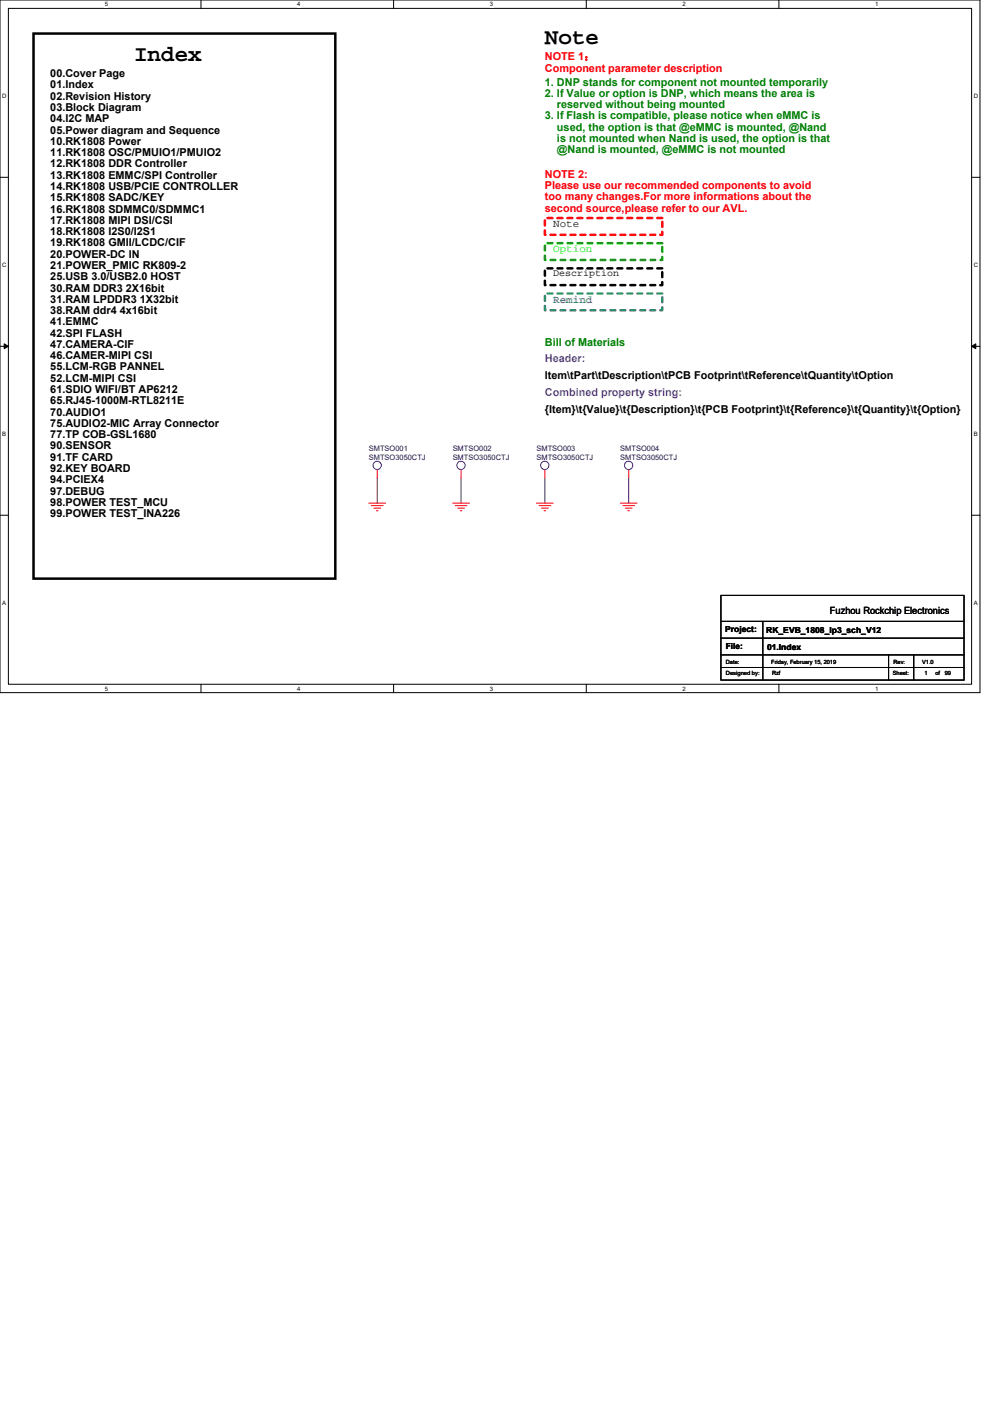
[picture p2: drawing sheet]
<svg xmlns="http://www.w3.org/2000/svg" width="210mm" height="297mm" viewBox="0 0 210 297" stroke-linecap="round" stroke-linejoin="round" font-family="sans-serif">
<defs><g id="words">
<g font-size="4.8">
<text x="115.6" y="9.3">Note</text>
<text x="28.4" y="12.9">Index</text>
</g>
<g font-size="2.3">
<text x="10.7" y="16.4">00.Cover Page</text>
<text x="10.7" y="18.8">01.Index</text>
<text x="10.7" y="21.1">02.Revision History</text>
<text x="10.7" y="23.5">03.Block Diagram</text>
<text x="10.7" y="25.9">04.I2C MAP</text>
<text x="10.7" y="28.3">05.Power diagram and Sequence</text>
<text x="10.7" y="30.7">10.RK1808 Power</text>
<text x="10.7" y="33.1">11.RK1808 OSC/PMUIO1/PMUIO2</text>
<text x="10.7" y="35.5">12.RK1808 DDR Controller</text>
<text x="10.7" y="37.9">13.RK1808 EMMC/SPI Controller</text>
<text x="10.7" y="40.3">14.RK1808 USB/PCIE CONTROLLER</text>
<text x="10.7" y="42.7">15.RK1808 SADC/KEY</text>
<text x="10.7" y="45.1">16.RK1808 SDMMC0/SDMMC1</text>
<text x="10.7" y="47.5">17.RK1808 MIPI DSI/CSI</text>
<text x="10.7" y="49.8">18.RK1808 I2S0/I2S1</text>
<text x="10.7" y="52.2">19.RK1808 GMII/LCDC/CIF</text>
<text x="10.7" y="54.6">20.POWER-DC IN</text>
<text x="10.7" y="57">21.POWER_PMIC RK809-2</text>
<text x="10.7" y="59.4">25.USB 3.0/USB2.0 HOST</text>
<text x="10.7" y="61.8">30.RAM DDR3 2X16bit</text>
<text x="10.7" y="64.2">31.RAM LPDDR3 1X32bit</text>
<text x="10.7" y="66.6">38.RAM ddr4 4x16bit</text>
<text x="10.7" y="69">41.EMMC</text>
<text x="10.7" y="71.4">42.SPI FLASH</text>
<text x="10.7" y="73.8">47.CAMERA-CIF</text>
<text x="10.7" y="76.2">46.CAMER-MIPI CSI</text>
<text x="10.7" y="78.5">55.LCM-RGB PANNEL</text>
<text x="10.7" y="80.9">52.LCM-MIPI CSI</text>
<text x="10.7" y="83.3">61.SDIO WIFI/BT AP6212</text>
<text x="115.6" y="80.4">Item\tPart\tDescription\tPCB Footprint\tReference\tQuantity\tOption</text>
<text x="10.7" y="85.7">65.RJ45-1000M-RTL8211E</text>
<text x="10.7" y="88.1">70.AUDIO1</text>
<text x="115.6" y="87.5">{Item}\t{Value}\t{Description}\t{PCB Footprint}\t{Reference}\t{Quantity}\t{Option}</text>
<text x="10.7" y="90.5">75.AUDIO2-MIC Array Connector</text>
<text x="10.7" y="92.9">77.TP COB-GSL1680</text>
<text x="10.7" y="95.3">90.SENSOR</text>
<text x="10.7" y="97.7">91.TF CARD</text>
<text x="10.7" y="100.1">92.KEY BOARD</text>
<text x="10.7" y="102.5">94.PCIEX4</text>
<text x="10.7" y="104.9">97.DEBUG</text>
<text x="10.7" y="107.3">98.POWER TEST_MCU</text>
<text x="10.7" y="109.6">99.POWER TEST_INA226</text>
</g>
<g font-size="2.3" fill="#f00">
<text x="115.6" y="12.8">NOTE 1：</text>
<text x="115.6" y="15.2">Component parameter description</text>
<text x="115.6" y="37.7">NOTE 2:</text>
<text x="115.6" y="40.1">Please use our recommended components to avoid</text>
<text x="115.6" y="42.5">too many changes.For more informations about the</text>
<text x="115.6" y="44.9">second source,please refer to our AVL.</text>
</g>
<g font-size="2.3" fill="#008000">
<text x="115.6" y="18.1">1. DNP stands for component not mounted temporarily</text>
<text x="115.6" y="20.5">2. If Value or option is DNP, which means the area is</text>
<text x="118.1" y="22.9">reserved without being mounted</text>
<text x="115.6" y="25.3">3. If Flash is compatible, please notice when eMMC is</text>
<text x="118.1" y="27.7">used, the option is that @eMMC is mounted, @Nand</text>
<text x="118.1" y="30.1">is not mounted when Nand is used, the option is that</text>
<text x="118.1" y="32.5">@Nand is mounted, @eMMC is not mounted</text>
<text x="115.6" y="73.3">Bill of Materials</text>
</g>
<text font-size="2.3" fill="#0f0" x="117.3" y="53.4">Option</text>
<text font-size="2.3" fill="#004000" x="117.3" y="48.1">Note</text>
<text font-size="2.3" fill="#0080ff" x="117.3" y="64.2">Remind</text>
<g font-size="2.3" fill="#8000ff">
<text x="115.6" y="76.8">Header:</text>
<text x="115.6" y="83.9">Combined property string:</text>
</g>
<g font-size="2.1">
<text x="117.3" y="58.6">Description</text>
<text x="176" y="130.1">Fuzhou Rockchip Electronics</text>
</g>
<g font-size="1.8">
<text x="153.8" y="134.1">Project:</text>
<text x="154" y="137.6">File:</text>
<text x="162.5" y="134.3">RK_EVB_1808_lp3_sch_V12</text>
<text x="162.7" y="137.8">01.Index</text>
</g>
<g font-size="1.6" fill="#000080">
<text x="78.2" y="95.7">SMTSO001</text>
<text x="96" y="95.7">SMTSO002</text>
<text x="113.8" y="95.7">SMTSO003</text>
<text x="131.6" y="95.7">SMTSO004</text>
<text x="78.2" y="97.4">SMTSO3050CTJ</text>
<text x="96" y="97.4">SMTSO3050CTJ</text>
<text x="113.8" y="97.4">SMTSO3050CTJ</text>
<text x="131.6" y="97.4">SMTSO3050CTJ</text>
</g>
<g font-size="1.3">
<text x="22.2" y="1.3">5</text>
<text x="63.1" y="1.3">4</text>
<text x="103.9" y="1.3">3</text>
<text x="144.8" y="1.3">2</text>
<text x="185.6" y="1.3">1</text>
<text x=".4" y="20.8">D</text>
<text x="206.5" y="20.8">D</text>
<text x=".4" y="56.6">C</text>
<text x="206.5" y="56.6">C</text>
<text x=".4" y="92.5">B</text>
<text x="206.5" y="92.5">B</text>
<text x=".4" y="128.3">A</text>
<text x="206.5" y="128.3">A</text>
<text x="22.2" y="146.4">5</text>
<text x="63.1" y="146.4">4</text>
<text x="103.9" y="146.4">3</text>
<text x="144.8" y="146.4">2</text>
<text x="185.6" y="146.4">1</text>
</g>
<g font-size="1.2">
<text x="154" y="140.7">Date:</text>
<text x="154" y="143.2">Designed by:</text>
<text x="163.6" y="140.7">Friday, February 15, 2019</text>
<text x="163.7" y="143.2">Rzf</text>
<text x="189.4" y="143.2">Sheet:</text>
<text x="189.5" y="140.7">Rev:</text>
<text x="195.6" y="140.7">V1.0</text>
<text x="196.1" y="143.2">1</text>
<text x="198.4" y="143.2">of</text>
<text x="200.4" y="143.2">99</text>
</g>
</g></defs>
<path d="M0 0h207.9v146.9h-207.9zM1.8 1.8h204.3v143.3h-204.3z" fill="none" stroke="#000" stroke-width=".21"/>
<g fill="#fff">
<path d="M22.2 .2h.7v1.4h-.7z"/>
<path d="M22.2 145.3h.7v1.4h-.7z"/>
</g>
<path d="M42.6 0v1.8M42.6 145.1v1.8" fill="none" stroke="#000" stroke-width=".21"/>
<g fill="#fff">
<path d="M63.1 .2h.7v1.4h-.7z"/>
<path d="M63.1 145.3h.7v1.4h-.7z"/>
</g>
<path d="M83.5 0v1.8M83.5 145.1v1.8" fill="none" stroke="#000" stroke-width=".21"/>
<g fill="#fff">
<path d="M103.9 .2h.7v1.4h-.7z"/>
<path d="M103.9 145.3h.7v1.4h-.7z"/>
</g>
<path d="M124.4 0v1.8M124.4 145.1v1.8" fill="none" stroke="#000" stroke-width=".21"/>
<g fill="#fff">
<path d="M144.8 .2h.7v1.4h-.7z"/>
<path d="M144.8 145.3h.7v1.4h-.7z"/>
</g>
<path d="M165.2 0v1.8M165.2 145.1v1.8" fill="none" stroke="#000" stroke-width=".21"/>
<g fill="#fff">
<path d="M185.6 .2h.7v1.4h-.7z"/>
<path d="M185.6 145.3h.7v1.4h-.7z"/>
<path d="M.4 19.7h1v1.4h-1z"/>
<path d="M206.5 19.7h.9v1.4h-.9z"/>
<path d="M.4 55.5h1v1.4h-1z"/>
<path d="M206.5 55.5h.9v1.4h-.9z"/>
</g>
<path d="M0 37.6h1.8M206.1 37.6h1.8" fill="none" stroke="#000" stroke-width=".21"/>
<g fill="#fff">
<path d="M.4 91.3h.9v1.5h-.9z"/>
<path d="M206.5 91.3h.9v1.5h-.9z"/>
</g>
<path d="M0 73.4h1.8M206.1 73.4h1.8" fill="none" stroke="#000" stroke-width=".21"/>
<path d="M.9 72.9l.9 .5-.9 .5zM206.1 73.4l.9-.5v1z" fill="#000" stroke="#000" stroke-width=".21"/>
<g fill="#fff">
<path d="M.4 127.1h.9v1.5h-.9z"/>
<path d="M206.5 127.1h.9v1.5h-.9z"/>
</g>
<path d="M0 109.2h1.8M206.1 109.2h1.8M152.9 126.2h51.6v18h-51.6zM152.9 131.7h51.6M152.9 135.3h51.6M152.9 138.9h51.6M161.8 131.7v12.5M188.5 138.9v5.3M193.8 138.9v5.3M152.9 141.5h51.6" fill="none" stroke="#000" stroke-width=".21"/>
<path d="M7.1 7.1h64v115.6h-64z" fill="none" stroke="#000" stroke-width=".53"/>
<path d="M115.6 46.2h24.9v3.6h-24.9z" fill="none" stroke="#f00" stroke-width=".53" stroke-dasharray="1.1 1.1"/>
<path d="M115.6 51.6h24.9v3.5h-24.9z" fill="none" stroke="#0f0" stroke-width=".53" stroke-dasharray="1.1 1.1"/>
<path d="M115.6 56.9h24.9v3.6h-24.9z" fill="none" stroke="#000" stroke-width=".53" stroke-dasharray="1.1 1.1"/>
<path d="M115.6 62.2h24.9v3.6h-24.9z" fill="none" stroke="#0080ff" stroke-width=".53" stroke-dasharray="1.1 1.1"/>
<g fill="none" stroke="#f00" stroke-width=".21">
<path d="M80 99.6v1.7M97.8 99.6v1.7M115.6 99.6v1.7M133.3 99.6v1.7M78.2 106.7h3.6M78.8 107.2h2.5M79.3 107.7h1.4M79.8 108.3h.4M96 106.7h3.6M96.5 107.2h2.5M97.1 107.7h1.4M97.6 108.3h.4"/>
<path d="M113.8 106.7h3.5M114.3 107.2h2.5M114.9 107.7h1.4M115.4 108.3h.3M131.6 106.7h3.5M132.1 107.2h2.5M132.6 107.7h1.5M133.2 108.3h.3"/>
</g>
<g fill="none" stroke="#00f" stroke-width=".21">
<circle cx="80" cy="98.7" r=".88"/>
<circle cx="97.8" cy="98.7" r=".88"/>
<circle cx="115.6" cy="98.7" r=".88"/>
<circle cx="133.3" cy="98.7" r=".88"/>
</g>
<path d="M80 101.3v5.4M97.8 101.3v5.4M115.6 101.3v5.4M133.3 101.3v5.4" fill="none" stroke="#800040" stroke-width=".21"/>
<use href="#words"/>
</svg>
